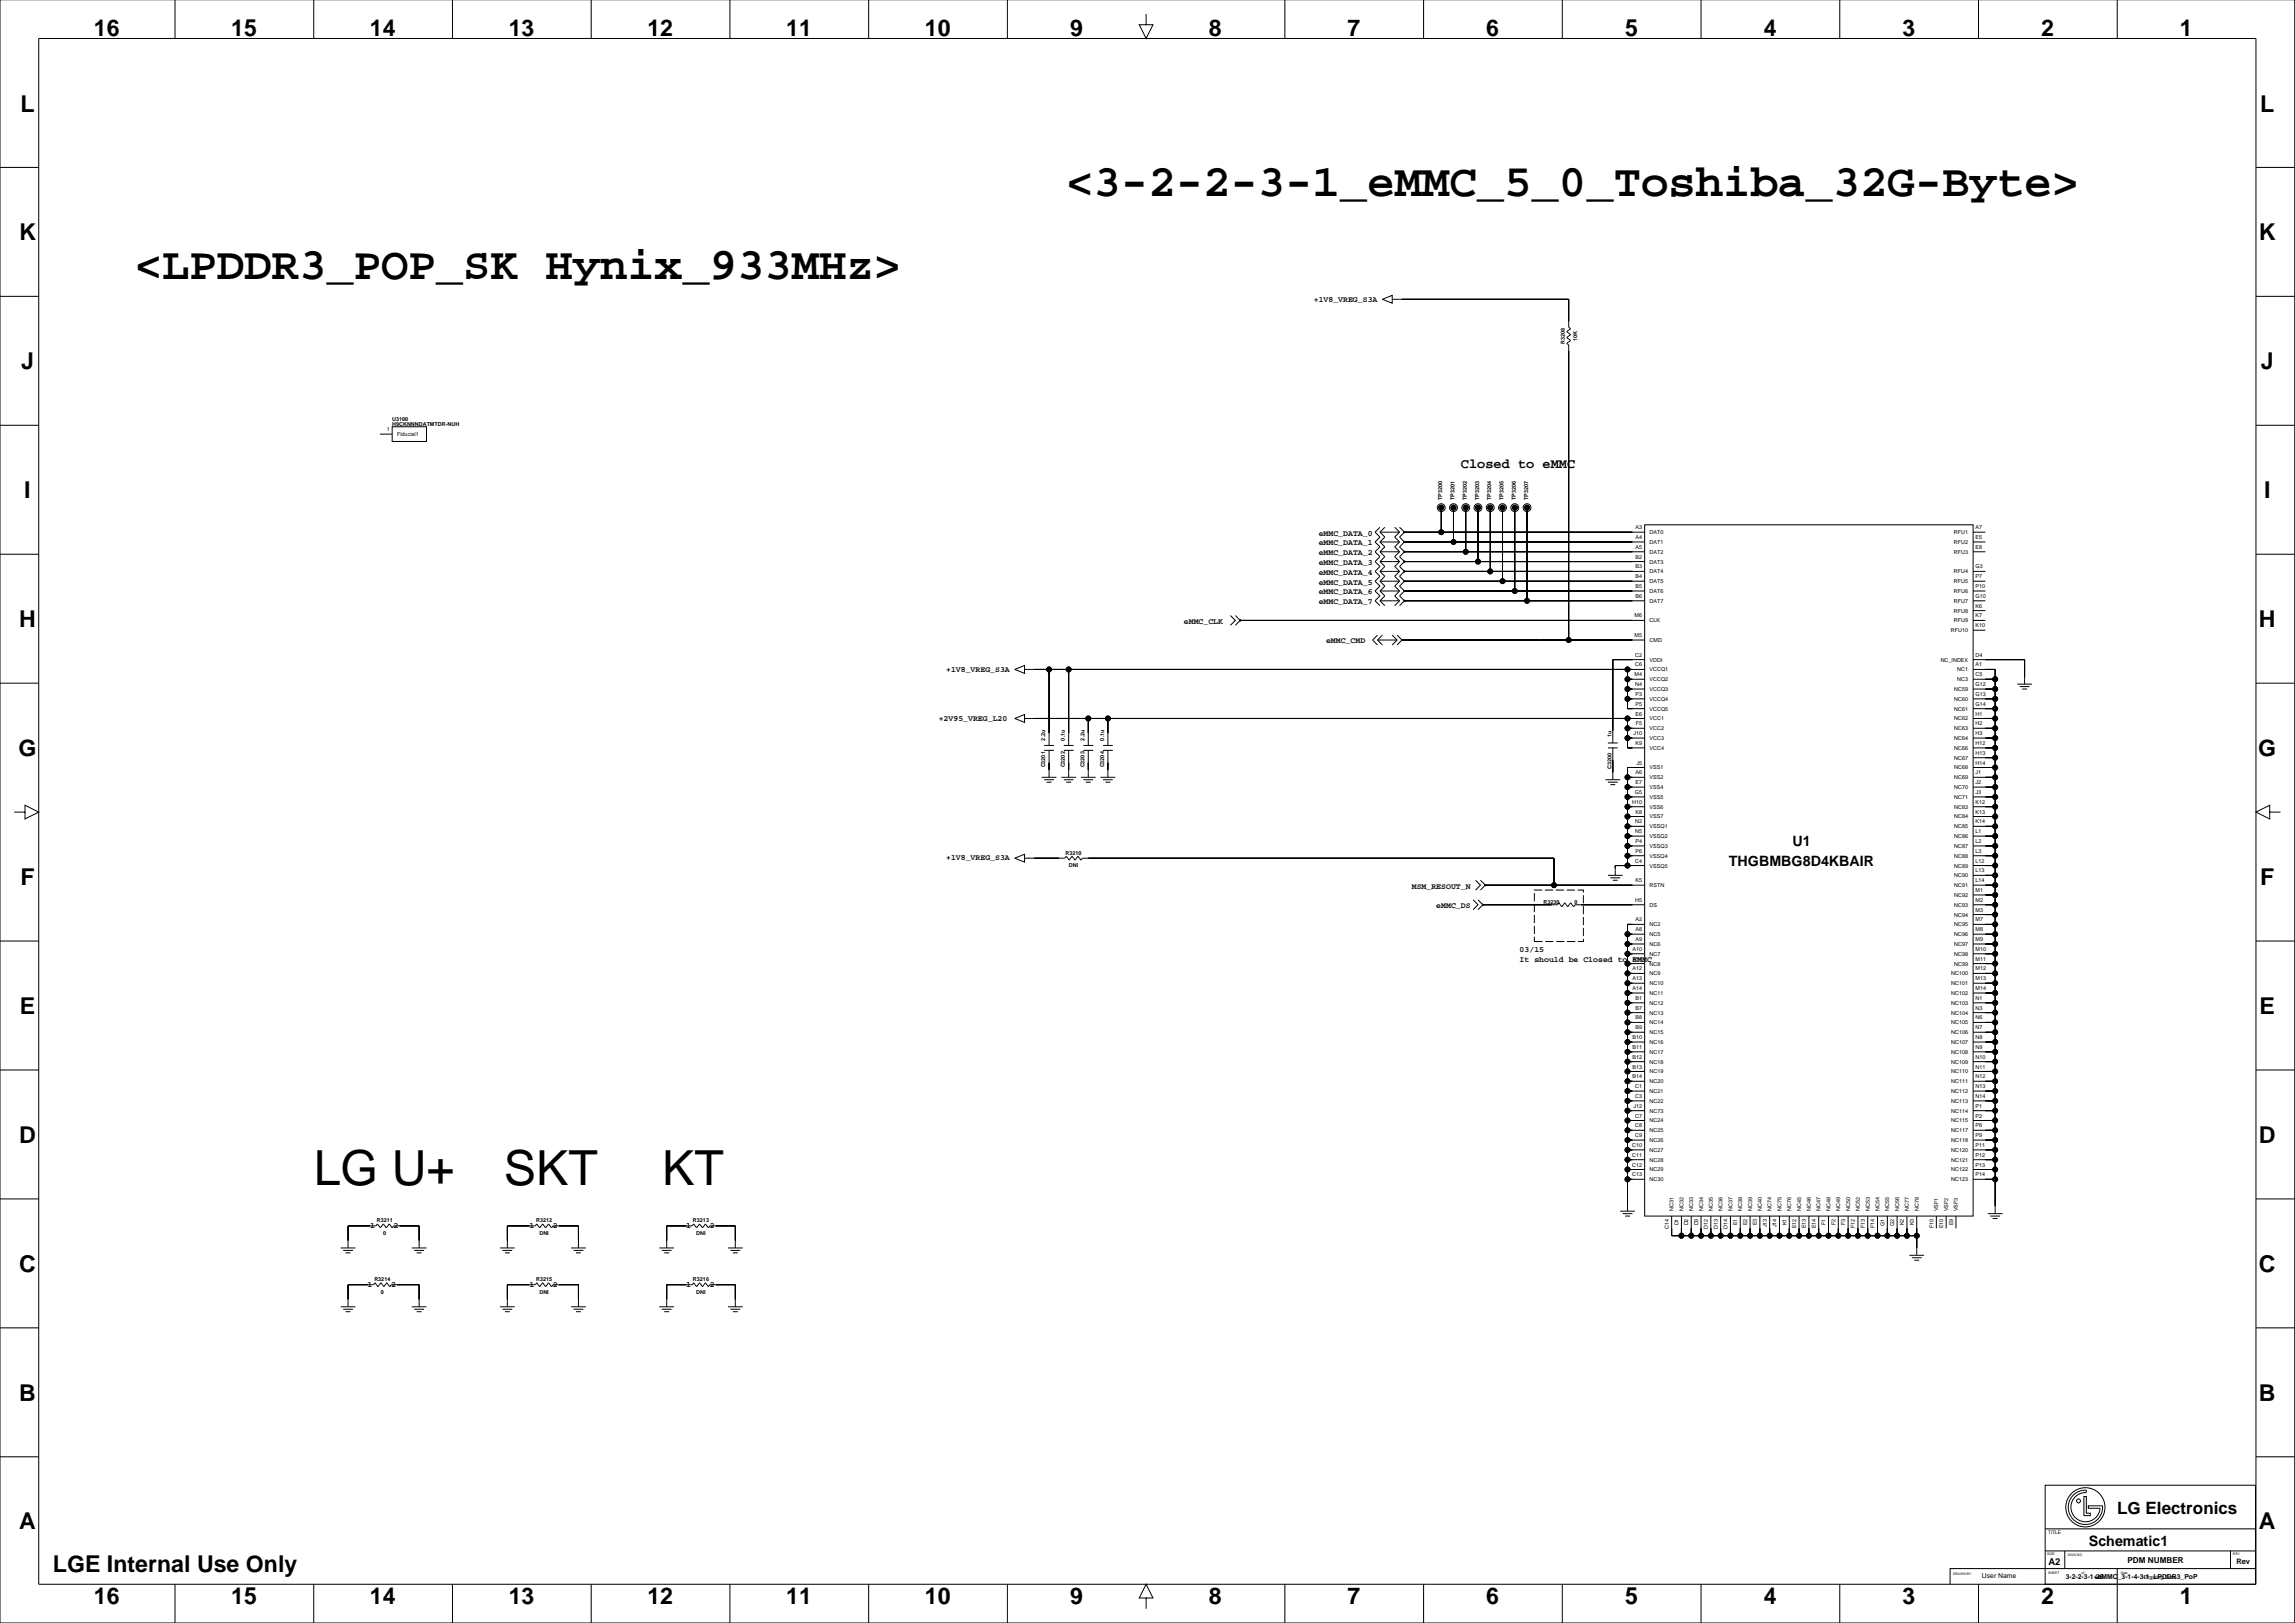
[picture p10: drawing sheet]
<svg xmlns="http://www.w3.org/2000/svg" width="1189mm" height="841mm" viewBox="0 0 1189 841" stroke-linecap="round" stroke-linejoin="round" font-family="sans-serif">
<defs><g id="words">
<g font-size="25">
<text x="163" y="614">LG U+</text>
<text x="261" y="614">SKT</text>
<text x="343" y="614">KT</text>
</g>
<g font-size="23.6">
<text x="552" y="101">&lt;3-2-2-3-1_eMMC_5_0_Toshiba_32G-Byte&gt;</text>
<text x="70" y="144">&lt;LPDDR3_POP_SK Hynix_933MHz&gt;</text>
</g>
<g font-size="12">
<text x="49" y="18">16</text>
<text x="120" y="18">15</text>
<text x="192" y="18">14</text>
<text x="264" y="18">13</text>
<text x="335" y="18">12</text>
<text x="407" y="18">11</text>
<text x="479" y="18">10</text>
<text x="554" y="18">9</text>
<text x="626" y="19">8</text>
<text x="698" y="18">7</text>
<text x="770" y="18">6</text>
<text x="842" y="18">5</text>
<text x="914" y="18">4</text>
<text x="986" y="18">3</text>
<text x="1057" y="18">2</text>
<text x="1129" y="18">1</text>
<text x="11" y="58">L</text>
<text x="1171" y="58">L</text>
<text x="10" y="125">K</text>
<text x="1170" y="125">K</text>
<text x="11" y="191">J</text>
<text x="1171" y="191">J</text>
<text x="13" y="258">I</text>
<text x="1173" y="258">I</text>
<text x="10" y="325">H</text>
<text x="1170" y="325">H</text>
<text x="10" y="392">G</text>
<text x="1170" y="392">G</text>
<text x="11" y="458">F</text>
<text x="1171" y="458">F</text>
<text x="10" y="525">E</text>
<text x="1170" y="525">E</text>
<text x="10" y="592">D</text>
<text x="1170" y="592">D</text>
<text x="10" y="659">C</text>
<text x="1170" y="659">C</text>
<text x="10" y="726">B</text>
<text x="1170" y="726">B</text>
<text x="10" y="792">A</text>
<text x="1170" y="792">A</text>
<text x="27" y="814">LGE Internal Use Only</text>
<text x="49" y="831">16</text>
<text x="120" y="831">15</text>
<text x="192" y="831">14</text>
<text x="264" y="831">13</text>
<text x="335" y="831">12</text>
<text x="407" y="831">11</text>
<text x="479" y="831">10</text>
<text x="554" y="831">9</text>
<text x="626" y="831">8</text>
<text x="698" y="831">7</text>
<text x="770" y="831">6</text>
<text x="842" y="831">5</text>
<text x="914" y="831">4</text>
<text x="986" y="831">3</text>
<text x="1057" y="831">2</text>
<text x="1129" y="831">1</text>
</g>
<text font-size="8.8" x="1097" y="784">LG Electronics</text>
<g font-size="7.4">
<text x="929" y="438">U1</text>
<text x="896" y="448">THGBMBG8D4KBAIR</text>
<text x="1082" y="801">Schematic1</text>
</g>
<text font-size="7.1" x="757" y="243">Closed to eMMC</text>
<text font-size="4.9" x="1061" y="811">A2</text>
<g font-size="4.2">
<text x="681" y="156">+1V8_VREG_S3A</text>
<text x="683" y="277">eMMC_DATA_0</text>
<text x="683" y="283">eMMC_DATA_1</text>
<text x="683" y="288">eMMC_DATA_2</text>
<text x="683" y="293">eMMC_DATA_3</text>
<text x="683" y="298">eMMC_DATA_4</text>
<text x="683" y="303">eMMC_DATA_5</text>
<text x="683" y="308">eMMC_DATA_6</text>
<text x="683" y="313">eMMC_DATA_7</text>
<text x="613" y="323">eMMC_CLK</text>
<text x="687" y="333">eMMC_CMD</text>
<text x="490" y="348">+1V8_VREG_S3A</text>
<text x="486" y="373">+2V95_VREG_L20</text>
<text x="490" y="446">+1V8_VREG_S3A</text>
<text x="731" y="460">MSM_RESOUT_N</text>
<text x="744" y="470">eMMC_DS</text>
<text x="787" y="493">03/15</text>
<text x="787" y="498">It should be Closed to EMMC</text>
<text x="192" y="636">1</text>
<text x="204" y="636">2</text>
<text x="274" y="636">1</text>
<text x="286" y="636">2</text>
<text x="356" y="636">1</text>
<text x="368" y="636">2</text>
<text x="190" y="667">1</text>
<text x="203" y="667">2</text>
<text x="274" y="667">1</text>
<text x="286" y="667">2</text>
<text x="356" y="667">1</text>
<text x="368" y="667">2</text>
<text x="1102" y="810">PDM NUMBER</text>
</g>
<text font-size="3.9" x="1158" y="810">Rev</text>
<g font-size="3.5">
<text x="1027" y="818">User Name</text>
<text x="1070" y="818">3-2-2-3-1+eMMC_3-1-4-3-1_LPDDR3_PoP</text>
<text x="1086" y="818">26</text>
</g>
<g font-size="2.8">
<text x="811" y="178" transform="rotate(-90 811 178)">R3208</text>
<text x="817" y="177" transform="rotate(-90 817 177)">10K</text>
<text x="203" y="221">H9CKNNNDATMTDR-NUH</text>
<text x="203" y="218">U3100</text>
<text x="200" y="223">1</text>
<text x="206" y="226">Fiducial1</text>
<text x="747" y="259" transform="rotate(-90 747 259)">TP3200</text>
<text x="753" y="259" transform="rotate(-90 753 259)">TP3201</text>
<text x="760" y="259" transform="rotate(-90 760 259)">TP3202</text>
<text x="766" y="259" transform="rotate(-90 766 259)">TP3203</text>
<text x="773" y="259" transform="rotate(-90 773 259)">TP3204</text>
<text x="779" y="259" transform="rotate(-90 779 259)">TP3205</text>
<text x="785" y="259" transform="rotate(-90 785 259)">TP3206</text>
<text x="792" y="259" transform="rotate(-90 792 259)">TP3207</text>
<text x="847" y="274">A3</text>
<text x="1023" y="274">A7</text>
<text x="847" y="279">A4</text>
<text x="855" y="277">DAT0</text>
<text x="855" y="282">DAT1</text>
<text x="1012" y="277">RFU1</text>
<text x="1012" y="282">RFU2</text>
<text x="1023" y="279">E5</text>
<text x="847" y="284">A5</text>
<text x="855" y="287">DAT2</text>
<text x="1012" y="287">RFU3</text>
<text x="1023" y="284">E8</text>
<text x="847" y="289">B2</text>
<text x="855" y="292">DAT3</text>
<text x="847" y="300">B4</text>
<text x="847" y="294">B3</text>
<text x="855" y="297">DAT4</text>
<text x="1012" y="297">RFU4</text>
<text x="1023" y="294">G3</text>
<text x="1023" y="300">P7</text>
<text x="847" y="305">B5</text>
<text x="855" y="302">DAT5</text>
<text x="1012" y="302">RFU5</text>
<text x="1023" y="305">P10</text>
<text x="847" y="310">B6</text>
<text x="855" y="307">DAT6</text>
<text x="1012" y="307">RFU6</text>
<text x="1023" y="310">G10</text>
<text x="855" y="312">DAT7</text>
<text x="1012" y="312">RFU7</text>
<text x="1012" y="317">RFU8</text>
<text x="1023" y="315">K6</text>
<text x="847" y="320">M6</text>
<text x="855" y="322">CLK</text>
<text x="1012" y="322">RFU9</text>
<text x="1023" y="320">K7</text>
<text x="847" y="330">M5</text>
<text x="1011" y="327">RFU10</text>
<text x="1023" y="325">K10</text>
<text x="855" y="333">CMD</text>
<text x="847" y="340">C2</text>
<text x="1023" y="340">D4</text>
<text x="847" y="345">C6</text>
<text x="855" y="343">VDDI</text>
<text x="855" y="348">VCCQ1</text>
<text x="1005" y="343">NC_INDEX</text>
<text x="1014" y="348">NC1</text>
<text x="1023" y="345">A1</text>
<text x="847" y="350">M4</text>
<text x="855" y="353">VCCQ2</text>
<text x="1014" y="353">NC3</text>
<text x="1023" y="350">C5</text>
<text x="847" y="355">N4</text>
<text x="855" y="358">VCCQ3</text>
<text x="1012" y="358">NC59</text>
<text x="1023" y="355">G12</text>
<text x="847" y="366">P5</text>
<text x="847" y="360">P3</text>
<text x="855" y="363">VCCQ4</text>
<text x="1012" y="363">NC60</text>
<text x="1023" y="366">G14</text>
<text x="1023" y="360">G13</text>
<text x="847" y="371">E6</text>
<text x="855" y="368">VCCQ5</text>
<text x="1012" y="368">NC61</text>
<text x="1023" y="371">H1</text>
<text x="847" y="376">F5</text>
<text x="855" y="373">VCC1</text>
<text x="1012" y="373">NC62</text>
<text x="1023" y="376">H2</text>
<text x="541" y="384" transform="rotate(-90 541 384)">2.2u</text>
<text x="552" y="384" transform="rotate(-90 552 384)">0.1u</text>
<text x="562" y="384" transform="rotate(-90 562 384)">2.2u</text>
<text x="572" y="384" transform="rotate(-90 572 384)">0.1u</text>
<text x="835" y="382" transform="rotate(-90 835 382)">1u</text>
<text x="846" y="381">J10</text>
<text x="855" y="378">VCC2</text>
<text x="855" y="383">VCC3</text>
<text x="1012" y="378">NC63</text>
<text x="1012" y="383">NC64</text>
<text x="1023" y="381">H3</text>
<text x="847" y="386">K9</text>
<text x="855" y="388">VCC4</text>
<text x="1012" y="388">NC66</text>
<text x="1023" y="386">H12</text>
<text x="1012" y="393">NC67</text>
<text x="1023" y="391">H13</text>
<text x="541" y="398" transform="rotate(-90 541 398)">C3201</text>
<text x="552" y="398" transform="rotate(-90 552 398)">C3202</text>
<text x="562" y="398" transform="rotate(-90 562 398)">C3203</text>
<text x="572" y="398" transform="rotate(-90 572 398)">C3204</text>
<text x="835" y="398" transform="rotate(-90 835 398)">C3200</text>
<text x="847" y="401">A6</text>
<text x="848" y="396">J5</text>
<text x="855" y="399">VSS1</text>
<text x="1012" y="399">NC68</text>
<text x="1023" y="401">J1</text>
<text x="1023" y="396">H14</text>
<text x="847" y="406">E7</text>
<text x="855" y="404">VSS2</text>
<text x="1012" y="404">NC69</text>
<text x="1023" y="406">J2</text>
<text x="847" y="411">G5</text>
<text x="855" y="409">VSS4</text>
<text x="855" y="414">VSS5</text>
<text x="1012" y="409">NC70</text>
<text x="1012" y="414">NC71</text>
<text x="1023" y="411">J3</text>
<text x="846" y="416">H10</text>
<text x="855" y="419">VSS6</text>
<text x="1012" y="419">NC83</text>
<text x="1023" y="416">K12</text>
<text x="847" y="421">K8</text>
<text x="855" y="424">VSS7</text>
<text x="1012" y="424">NC84</text>
<text x="1023" y="421">K13</text>
<text x="847" y="432">N5</text>
<text x="847" y="426">N2</text>
<text x="855" y="429">VSSQ1</text>
<text x="1012" y="429">NC85</text>
<text x="1023" y="432">L1</text>
<text x="1023" y="426">K14</text>
<text x="847" y="437">P4</text>
<text x="855" y="434">VSSQ2</text>
<text x="1012" y="434">NC86</text>
<text x="1023" y="437">L2</text>
<text x="552" y="443">R3210</text>
<text x="847" y="442">P6</text>
<text x="855" y="439">VSSQ3</text>
<text x="1012" y="439">NC87</text>
<text x="1023" y="442">L3</text>
<text x="554" y="449">DNI</text>
<text x="847" y="447">C4</text>
<text x="855" y="449">VSSQ5</text>
<text x="855" y="444">VSSQ4</text>
<text x="1012" y="444">NC88</text>
<text x="1012" y="449">NC89</text>
<text x="1023" y="447">L12</text>
<text x="1012" y="454">NC90</text>
<text x="1023" y="452">L13</text>
<text x="847" y="457">K5</text>
<text x="855" y="459">RSTN</text>
<text x="1012" y="459">NC91</text>
<text x="1023" y="457">L14</text>
<text x="847" y="467">H5</text>
<text x="1012" y="465">NC92</text>
<text x="1023" y="467">M2</text>
<text x="1023" y="462">M1</text>
<text x="800" y="468">R3230</text>
<text x="816" y="468">0</text>
<text x="855" y="470">DS</text>
<text x="1012" y="470">NC93</text>
<text x="1023" y="472">M3</text>
<text x="847" y="477">A2</text>
<text x="855" y="480">NC2</text>
<text x="1012" y="475">NC94</text>
<text x="1012" y="480">NC95</text>
<text x="1023" y="477">M7</text>
<text x="847" y="482">A8</text>
<text x="855" y="485">NC5</text>
<text x="1012" y="485">NC96</text>
<text x="1023" y="482">M8</text>
<text x="847" y="487">A9</text>
<text x="855" y="490">NC6</text>
<text x="1012" y="490">NC97</text>
<text x="1023" y="487">M9</text>
<text x="846" y="498">A11</text>
<text x="846" y="493">A10</text>
<text x="855" y="495">NC7</text>
<text x="1012" y="495">NC98</text>
<text x="1023" y="498">M11</text>
<text x="1023" y="493">M10</text>
<text x="846" y="503">A12</text>
<text x="855" y="500">NC8</text>
<text x="1012" y="500">NC99</text>
<text x="1023" y="503">M12</text>
<text x="846" y="508">A13</text>
<text x="855" y="505">NC9</text>
<text x="1011" y="505">NC100</text>
<text x="1023" y="508">M13</text>
<text x="846" y="513">A14</text>
<text x="855" y="510">NC10</text>
<text x="855" y="515">NC11</text>
<text x="1011" y="510">NC101</text>
<text x="1011" y="515">NC102</text>
<text x="1023" y="513">M14</text>
<text x="847" y="518">B1</text>
<text x="855" y="520">NC12</text>
<text x="1011" y="520">NC103</text>
<text x="1023" y="518">N1</text>
<text x="847" y="523">B7</text>
<text x="855" y="526">NC13</text>
<text x="1011" y="526">NC104</text>
<text x="1023" y="523">N3</text>
<text x="847" y="533">B9</text>
<text x="847" y="528">B8</text>
<text x="855" y="531">NC14</text>
<text x="1011" y="531">NC105</text>
<text x="1023" y="533">N7</text>
<text x="1023" y="528">N6</text>
<text x="846" y="538">B10</text>
<text x="855" y="536">NC15</text>
<text x="1011" y="536">NC106</text>
<text x="1023" y="538">N8</text>
<text x="846" y="543">B11</text>
<text x="855" y="541">NC16</text>
<text x="855" y="546">NC17</text>
<text x="1011" y="541">NC107</text>
<text x="1011" y="546">NC108</text>
<text x="1023" y="543">N9</text>
<text x="846" y="548">B12</text>
<text x="855" y="551">NC18</text>
<text x="1011" y="551">NC109</text>
<text x="1023" y="548">N10</text>
<text x="846" y="553">B13</text>
<text x="855" y="556">NC19</text>
<text x="1011" y="556">NC110</text>
<text x="1023" y="553">N11</text>
<text x="846" y="559">B14</text>
<text x="847" y="564">C1</text>
<text x="855" y="561">NC20</text>
<text x="1011" y="561">NC111</text>
<text x="1023" y="564">N13</text>
<text x="1023" y="559">N12</text>
<text x="847" y="569">C3</text>
<text x="855" y="566">NC21</text>
<text x="1011" y="566">NC112</text>
<text x="1023" y="569">N14</text>
<text x="846" y="574">J12</text>
<text x="855" y="571">NC22</text>
<text x="1011" y="571">NC113</text>
<text x="1023" y="574">P1</text>
<text x="847" y="579">C7</text>
<text x="855" y="576">NC73</text>
<text x="855" y="581">NC24</text>
<text x="1011" y="576">NC114</text>
<text x="1011" y="581">NC115</text>
<text x="1023" y="579">P2</text>
<text x="847" y="584">C8</text>
<text x="855" y="586">NC25</text>
<text x="1011" y="586">NC117</text>
<text x="1023" y="584">P8</text>
<text x="847" y="589">C9</text>
<text x="855" y="592">NC26</text>
<text x="1011" y="592">NC118</text>
<text x="1023" y="589">P9</text>
<text x="846" y="599">C11</text>
<text x="846" y="594">C10</text>
<text x="855" y="597">NC27</text>
<text x="1011" y="597">NC120</text>
<text x="1023" y="599">P12</text>
<text x="1023" y="594">P11</text>
<text x="846" y="604">C12</text>
<text x="855" y="602">NC28</text>
<text x="1011" y="602">NC121</text>
<text x="1023" y="604">P13</text>
<text x="846" y="609">C13</text>
<text x="855" y="607">NC29</text>
<text x="855" y="612">NC30</text>
<text x="1011" y="607">NC122</text>
<text x="1011" y="612">NC123</text>
<text x="1023" y="609">P14</text>
<text x="867" y="627" transform="rotate(-90 867 627)">NC31</text>
<text x="872" y="627" transform="rotate(-90 872 627)">NC32</text>
<text x="877" y="627" transform="rotate(-90 877 627)">NC33</text>
<text x="882" y="627" transform="rotate(-90 882 627)">NC34</text>
<text x="887" y="627" transform="rotate(-90 887 627)">NC35</text>
<text x="892" y="627" transform="rotate(-90 892 627)">NC36</text>
<text x="897" y="627" transform="rotate(-90 897 627)">NC37</text>
<text x="903" y="627" transform="rotate(-90 903 627)">NC38</text>
<text x="908" y="627" transform="rotate(-90 908 627)">NC39</text>
<text x="913" y="627" transform="rotate(-90 913 627)">NC40</text>
<text x="918" y="627" transform="rotate(-90 918 627)">NC74</text>
<text x="923" y="627" transform="rotate(-90 923 627)">NC75</text>
<text x="928" y="627" transform="rotate(-90 928 627)">NC76</text>
<text x="933" y="627" transform="rotate(-90 933 627)">NC45</text>
<text x="938" y="627" transform="rotate(-90 938 627)">NC46</text>
<text x="943" y="627" transform="rotate(-90 943 627)">NC47</text>
<text x="948" y="627" transform="rotate(-90 948 627)">NC48</text>
<text x="953" y="627" transform="rotate(-90 953 627)">NC49</text>
<text x="958" y="627" transform="rotate(-90 958 627)">NC50</text>
<text x="963" y="627" transform="rotate(-90 963 627)">NC52</text>
<text x="969" y="627" transform="rotate(-90 969 627)">NC53</text>
<text x="974" y="627" transform="rotate(-90 974 627)">NC54</text>
<text x="979" y="627" transform="rotate(-90 979 627)">NC55</text>
<text x="984" y="627" transform="rotate(-90 984 627)">NC56</text>
<text x="989" y="627" transform="rotate(-90 989 627)">NC77</text>
<text x="994" y="627" transform="rotate(-90 994 627)">NC78</text>
<text x="1004" y="627" transform="rotate(-90 1004 627)">VSF1</text>
<text x="1009" y="627" transform="rotate(-90 1009 627)">VSF2</text>
<text x="1014" y="627" transform="rotate(-90 1014 627)">VSF3</text>
<text x="195" y="633">R3211</text>
<text x="278" y="633">R3212</text>
<text x="359" y="633">R3213</text>
<text x="869" y="635" transform="rotate(-90 869 635)">D1</text>
<text x="875" y="635" transform="rotate(-90 875 635)">D2</text>
<text x="880" y="635" transform="rotate(-90 880 635)">D3</text>
<text x="900" y="635" transform="rotate(-90 900 635)">E1</text>
<text x="905" y="635" transform="rotate(-90 905 635)">E2</text>
<text x="910" y="635" transform="rotate(-90 910 635)">E3</text>
<text x="915" y="636" transform="rotate(-90 915 636)">J13</text>
<text x="920" y="636" transform="rotate(-90 920 636)">J14</text>
<text x="925" y="635" transform="rotate(-90 925 635)">K1</text>
<text x="946" y="634" transform="rotate(-90 946 634)">F1</text>
<text x="951" y="634" transform="rotate(-90 951 634)">F2</text>
<text x="956" y="634" transform="rotate(-90 956 634)">F3</text>
<text x="976" y="635" transform="rotate(-90 976 635)">G1</text>
<text x="981" y="635" transform="rotate(-90 981 635)">G2</text>
<text x="986" y="635" transform="rotate(-90 986 635)">K2</text>
<text x="991" y="635" transform="rotate(-90 991 635)">K3</text>
<text x="1012" y="635" transform="rotate(-90 1012 635)">E9</text>
<text x="199" y="640">0</text>
<text x="279" y="640">DNI</text>
<text x="361" y="640">DNI</text>
<text x="864" y="636" transform="rotate(-90 864 636)">C14</text>
<text x="885" y="636" transform="rotate(-90 885 636)">D12</text>
<text x="890" y="636" transform="rotate(-90 890 636)">D13</text>
<text x="895" y="636" transform="rotate(-90 895 636)">D14</text>
<text x="930" y="636" transform="rotate(-90 930 636)">E12</text>
<text x="936" y="636" transform="rotate(-90 936 636)">E13</text>
<text x="941" y="636" transform="rotate(-90 941 636)">E14</text>
<text x="961" y="636" transform="rotate(-90 961 636)">F12</text>
<text x="966" y="636" transform="rotate(-90 966 636)">F13</text>
<text x="971" y="636" transform="rotate(-90 971 636)">F14</text>
<text x="1002" y="636" transform="rotate(-90 1002 636)">F10</text>
<text x="1007" y="636" transform="rotate(-90 1007 636)">E10</text>
<text x="194" y="664">R3214</text>
<text x="278" y="664">R3215</text>
<text x="359" y="664">R3216</text>
<text x="197" y="670">0</text>
<text x="279" y="670">DNI</text>
<text x="361" y="670">DNI</text>
<text x="1110" y="818">Drawing Date</text>
</g>
<text font-size="2.5" x="1061" y="795">TITLE</text>
<g font-size="1.8">
<text x="1060" y="806">SIZE</text>
<text x="1071" y="806">DWG NO</text>
<text x="1157" y="806">REV</text>
<text x="1012" y="816">DRAWN BY</text>
<text x="1061" y="815">SHEET</text>
<text x="1078" y="815">of</text>
<text x="1099" y="815">Date</text>
</g>
</g></defs>
<g fill="none" stroke="#000" stroke-width=".52">
<path d="M0 0v841h1189v-841M91 0v20M163 0v20M234 0v20M306 0v20M378 0v20M450 0v20M522 0v20M666 0v20M737 0v20M809 0v20M881 0v20"/>
<path d="M953 0v20M1025 0v20M1097 0v20M20 20h1149v801h-1149zM594 7v6h3l-3 7-4-7h4M0 87h20M1169 87h20M514 117h.1M0 154h20M716 155l5-2v4zM721 155h92v15h1l-2 2 2 1-2 2 2 1-2 2 1 1v153M1169 154h20"/>
<path d="M739 160h.1M0 220h20M197 225h6M203 221h18v8h-18zM1169 220h20M715 276h10M715 273l-3 3 3 2-3 3 3 2-3 3 3 2-3 3 3 2-3 3 3 3-3 2 3 3-3 2 3 3-3 2 3 3M715 276l2 2-2 3M717 273l-2 3M722 273l3 3M725 273l3 3-3 2 3 3-3 2 3 3-3 2 3 3-3 2 3 3-3 3 3 2-3 3 3 2-3 3 3 2-3 3M725 276l-3 2 3 3"/>
<path d="M728 276h.1M728 276h124M747 263h.1M747 262v14M753 263h.1M753 262v19M759 263h.1M759 262v24M766 263h.1M766 262v29M772 263h.1M772 262v34"/>
<path d="M778 263h.1M778 262v39M785 263h.1M785 262v44M791 263h.1M791 262v49M852 272h170v358h-170zM1022 276h6M0 287h20M715 281h10M715 286h10M715 291h10"/>
<path d="M715 296h10M715 281l2 2-2 3M715 286l2 2-2 3M715 291l2 2-2 3M715 296l2 3-2 2M725 281l-3 2 3 3M725 286l-3 2 3 3M725 291l-3 2 3 3M725 296l-3 3 3 2M728 281h.1M728 286h.1M728 291h.1"/>
<path d="M728 296h.1M728 281h124M728 286h124M728 291h124M728 296h124M1022 281h6M1022 286h6M1022 296h6M1169 287h20M637 319l3 2-3 3M640 319l2 2-2 3M715 311h10"/>
<path d="M715 301h10M715 306h10M715 301l2 3-2 2M715 306l2 3-2 2M715 311l2 3M725 301l-3 3 3 2M725 306l-3 3 3 2M725 311l-3 3M728 301h.1M728 306h.1M728 311h.1M728 311h124"/>
<path d="M728 301h124M728 306h124M1022 311h6M1022 301h6M1022 306h6M1022 316h6M642 321h.1M642 321h210M714 332h10M714 329l-3 3 3 2M714 332l2 2M716 329l-2 3"/>
<path d="M721 329l3 3M724 329l2 3-2 2M724 332l-3 2M726 332h.1M726 332h126M1022 321h6M1022 326h6M0 354h20M526 347l5-2v4zM531 347h321M543 347v39M554 347v39"/>
<path d="M843 357h9M843 347v20h9M843 352h9M852 342h-17v43M1022 347h12v282M1022 342h27v12M1022 357h12M1022 352h12M1045 354h8M1046 356h5M1048 357h2M1169 354h20"/>
<path d="M526 372l5-2v4zM531 372h321M564 372v14M574 372v14M843 372v15h9M843 362h9M843 377h9M1022 372h12M1022 362h12M1022 367h12M1022 377h12M541 386h5"/>
<path d="M541 389h5M543 389v14M551 386h5M551 389h5M554 389v14M561 386h5M561 389h5M564 389v14M571 386h5M571 389h5M574 389v14M833 387h5"/>
<path d="M833 385h5M835 387v17M843 382h9M852 398h-9v50M1022 387h12M1022 382h12M1022 392h12M1022 398h12M540 403h7M541 404h5M542 405h3M550 403h7"/>
<path d="M551 404h5M552 405h3M560 403h8M561 404h5M562 405h3M570 403h8M571 404h5M573 405h2M832 404h7M833 405h5M834 406h3M843 403h9"/>
<path d="M843 408h9M843 413h9M843 418h9M1022 403h12M1022 408h12M1022 413h12M1022 418h12M7 421h6v-4l7 4-7 3v-3M843 423h9M843 428h9M843 433h9M843 438h9"/>
<path d="M1022 423h12M1022 428h12M1022 433h12M1022 438h12M1176 421v-4l-7 4 7 3v-3h5M526 445l5-3v5zM531 445h21v-1l2 2 1-2 2 2 1-2 2 2 1-1h244v13M566 452h.1M764 456l3 2-3 3M767 456l2 2-2 3M769 458h.1M769 458h83"/>
<path d="M833 453h8M834 455h5M835 456h3M843 443h9M852 448h-15v5M1022 453h12M1022 458h12M1022 448h12M1022 443h12M763 466l3 3-3 2M766 466l2 3-2 2M768 469h.1"/>
<path d="M768 469h39l1-1 1 2 2-2 1 2 2-2 1 2 1-1h36M852 479h-9v148M1022 469h12M1022 464h12M1022 474h12M1022 479h12M0 487h20M843 484h9M843 489h9M843 494h9M843 499h9M1022 484h12"/>
<path d="M1022 489h12M1022 494h12M1022 499h12M1169 487h20M843 504h9M843 509h9M843 514h9M843 519h9M1022 504h12M1022 509h12M1022 514h12M1022 519h12"/>
<path d="M843 525h9M843 530h9M843 535h9M843 540h9M1022 525h12M1022 530h12M1022 535h12M1022 540h12M0 554h20M843 545h9M843 550h9M843 555h9"/>
<path d="M1022 545h12M1022 550h12M1022 555h12M1169 554h20M843 575h9M843 560h9M843 565h9M843 570h9M1022 575h12M1022 560h12M1022 565h12M1022 570h12"/>
<path d="M843 580h9M843 585h9M843 591h9M843 596h9M1022 580h12M1022 585h12M1022 591h12M1022 596h12M843 601h9M843 606h9M843 611h9M1022 601h12"/>
<path d="M1022 606h12M1022 611h12M0 621h20M839 627h8M841 629h5M842 630h2M866 630v10h127M871 630v10M876 630v10M881 630v10M886 630v10M891 630v10"/>
<path d="M896 630v10M901 630v10M907 630v10M912 630v10M917 630v10M922 630v10M927 630v10M932 630v10M937 630v10M942 630v10M947 630v10M952 630v10"/>
<path d="M957 630v10M962 630v10M968 630v10M973 630v10M978 630v10M983 630v10M988 630v10M993 630v20M1003 630v6M1008 630v6M1013 630v6M1030 629h7"/>
<path d="M1031 630h5M1032 631h3M1169 621h20M176 646h8M178 648h5M179 649h3M180 646v-11h15l1-1 1 2 2-2 1 2 2-2 1 2 1-1h13v11M213 646h8M215 648h5M216 649h2M259 646h8M260 648h5"/>
<path d="M262 649h2M263 646v-11h14l1-1 2 2 1-2 2 2 1-2 2 2v-1h14v11M296 646h7M297 648h5M298 649h3M342 646h7M343 648h5M344 649h3M345 646v-11h14v-1l2 2 1-2 2 2 1-2 2 2 1-1h13v11M377 646h8M378 648h5M380 649h2"/>
<path d="M989 650h8M990 651h5M992 653h2M176 677h8M178 678h5M179 679h3M180 677v-12h14v-1l2 2 1-2 2 2 1-2 2 2 1-1h14v12M213 677h8M215 678h5M216 679h2M259 677h8M260 678h5"/>
<path d="M262 679h2M263 677v-12h14l1-1 2 2 1-2 2 2 1-2 2 2v-1h14v12M296 677h7M297 678h5M298 679h3M342 677h7M343 678h5M344 679h3M345 677v-12h14v-1l2 2 1-2 2 2 1-2 2 2 1-1h13v12M377 677h8M378 678h5M380 679h2"/>
<path d="M0 688h20M1169 688h20M0 755h20M1169 755h20M1059 769h109v52h-109zM1074 775a9 9 0 0 1 7-3v1a8 8 0 0 0-8 7 8 8 0 0 0 7 8 8 8 0 0 0 8-7h-6v-1h7a9 9 0 0 1-12 9 9 9 0 0 1-3-14zM1080 775h1v9h2v1h-3zM1059 792h109M1059 812h109M1059 803h109M1060 812h-50v9M1070 803v9"/>
<path d="M1097 813v28M1155 803v9M91 821v20M163 821v20M234 821v20M306 821v20M378 821v20M450 821v20M522 821v20M594 828h3l-3-7-4 7h4v5M666 821v20M737 821v20"/>
<path d="M809 821v20M881 821v20M953 821v20M1025 821v20"/>
<circle cx="728" cy="276" r=".3"/>
<circle cx="747" cy="263" r="2"/>
<circle cx="747" cy="276" r="1.3"/>
<circle cx="747" cy="263" r="1.3"/>
<circle cx="753" cy="263" r="1.3"/>
<circle cx="753" cy="263" r="2"/>
<circle cx="759" cy="263" r="2"/>
<circle cx="759" cy="263" r="1.3"/>
<circle cx="766" cy="263" r="2"/>
<circle cx="766" cy="263" r="1.3"/>
<circle cx="772" cy="263" r="2"/>
<circle cx="772" cy="263" r="1.3"/>
<circle cx="778" cy="263" r="2"/>
<circle cx="778" cy="263" r="1.3"/>
<circle cx="785" cy="263" r="1.3"/>
<circle cx="785" cy="263" r="2"/>
<circle cx="791" cy="263" r="1.3"/>
<circle cx="791" cy="263" r="2"/>
<circle cx="728" cy="291" r=".3"/>
<circle cx="728" cy="286" r=".3"/>
<circle cx="728" cy="281" r=".3"/>
<circle cx="728" cy="296" r=".3"/>
<circle cx="753" cy="281" r="1.3"/>
<circle cx="759" cy="286" r="1.3"/>
<circle cx="766" cy="291" r="1.3"/>
<circle cx="772" cy="296" r="1.3"/>
<circle cx="728" cy="306" r=".3"/>
<circle cx="728" cy="311" r=".3"/>
<circle cx="728" cy="301" r=".3"/>
<circle cx="778" cy="301" r="1.3"/>
<circle cx="785" cy="306" r="1.3"/>
<circle cx="791" cy="311" r="1.3"/>
<circle cx="642" cy="321" r=".3"/>
<circle cx="726" cy="332" r=".3"/>
<circle cx="813" cy="332" r="1.3"/>
<circle cx="543" cy="347" r="1.3"/>
<circle cx="554" cy="347" r="1.3"/>
<circle cx="843" cy="352" r="1.3"/>
<circle cx="843" cy="357" r="1.3"/>
<circle cx="843" cy="347" r="1.3"/>
<circle cx="1034" cy="357" r="1.3"/>
<circle cx="1034" cy="352" r="1.3"/>
<circle cx="564" cy="372" r="1.3"/>
<circle cx="574" cy="372" r="1.3"/>
<circle cx="843" cy="377" r="1.3"/>
<circle cx="843" cy="372" r="1.3"/>
<circle cx="843" cy="362" r="1.3"/>
<circle cx="1034" cy="372" r="1.3"/>
<circle cx="1034" cy="367" r="1.3"/>
<circle cx="1034" cy="362" r="1.3"/>
<circle cx="1034" cy="377" r="1.3"/>
<circle cx="843" cy="382" r="1.3"/>
<circle cx="1034" cy="392" r="1.3"/>
<circle cx="1034" cy="398" r="1.3"/>
<circle cx="1034" cy="382" r="1.3"/>
<circle cx="1034" cy="387" r="1.3"/>
<circle cx="843" cy="403" r="1.3"/>
<circle cx="843" cy="408" r="1.3"/>
<circle cx="843" cy="413" r="1.3"/>
<circle cx="843" cy="418" r="1.3"/>
<circle cx="1034" cy="408" r="1.3"/>
<circle cx="1034" cy="403" r="1.3"/>
<circle cx="1034" cy="418" r="1.3"/>
<circle cx="1034" cy="413" r="1.3"/>
<circle cx="843" cy="423" r="1.3"/>
<circle cx="843" cy="433" r="1.3"/>
<circle cx="843" cy="428" r="1.3"/>
<circle cx="843" cy="438" r="1.3"/>
<circle cx="1034" cy="428" r="1.3"/>
<circle cx="1034" cy="438" r="1.3"/>
<circle cx="1034" cy="433" r="1.3"/>
<circle cx="1034" cy="423" r="1.3"/>
<circle cx="769" cy="458" r=".3"/>
<circle cx="805" cy="458" r="1.3"/>
<circle cx="843" cy="443" r="1.3"/>
<circle cx="843" cy="448" r="1.3"/>
<circle cx="1034" cy="448" r="1.3"/>
<circle cx="1034" cy="453" r="1.3"/>
<circle cx="1034" cy="458" r="1.3"/>
<circle cx="1034" cy="443" r="1.3"/>
<circle cx="768" cy="469" r=".3"/>
<circle cx="1034" cy="464" r="1.3"/>
<circle cx="1034" cy="469" r="1.3"/>
<circle cx="1034" cy="474" r="1.3"/>
<circle cx="1034" cy="479" r="1.3"/>
<circle cx="843" cy="494" r="1.3"/>
<circle cx="843" cy="499" r="1.3"/>
<circle cx="843" cy="484" r="1.3"/>
<circle cx="843" cy="489" r="1.3"/>
<circle cx="1034" cy="499" r="1.3"/>
<circle cx="1034" cy="484" r="1.3"/>
<circle cx="1034" cy="494" r="1.3"/>
<circle cx="1034" cy="489" r="1.3"/>
<circle cx="843" cy="514" r="1.3"/>
<circle cx="843" cy="504" r="1.3"/>
<circle cx="843" cy="519" r="1.3"/>
<circle cx="843" cy="509" r="1.3"/>
<circle cx="1034" cy="519" r="1.3"/>
<circle cx="1034" cy="509" r="1.3"/>
<circle cx="1034" cy="504" r="1.3"/>
<circle cx="1034" cy="514" r="1.3"/>
<circle cx="843" cy="525" r="1.3"/>
<circle cx="843" cy="540" r="1.3"/>
<circle cx="843" cy="535" r="1.3"/>
<circle cx="843" cy="530" r="1.3"/>
<circle cx="1034" cy="535" r="1.3"/>
<circle cx="1034" cy="525" r="1.3"/>
<circle cx="1034" cy="530" r="1.3"/>
<circle cx="1034" cy="540" r="1.3"/>
<circle cx="843" cy="550" r="1.3"/>
<circle cx="843" cy="555" r="1.3"/>
<circle cx="843" cy="545" r="1.3"/>
<circle cx="1034" cy="555" r="1.3"/>
<circle cx="1034" cy="545" r="1.3"/>
<circle cx="1034" cy="550" r="1.3"/>
<circle cx="843" cy="570" r="1.3"/>
<circle cx="843" cy="560" r="1.3"/>
<circle cx="843" cy="575" r="1.3"/>
<circle cx="843" cy="565" r="1.3"/>
<circle cx="1034" cy="565" r="1.3"/>
<circle cx="1034" cy="560" r="1.3"/>
<circle cx="1034" cy="575" r="1.3"/>
<circle cx="1034" cy="570" r="1.3"/>
<circle cx="843" cy="585" r="1.3"/>
<circle cx="843" cy="596" r="1.3"/>
<circle cx="843" cy="591" r="1.3"/>
<circle cx="843" cy="580" r="1.3"/>
<circle cx="1034" cy="591" r="1.3"/>
<circle cx="1034" cy="580" r="1.3"/>
<circle cx="1034" cy="585" r="1.3"/>
<circle cx="1034" cy="596" r="1.3"/>
<circle cx="843" cy="606" r="1.3"/>
<circle cx="843" cy="611" r="1.3"/>
<circle cx="843" cy="601" r="1.3"/>
<circle cx="1034" cy="611" r="1.3"/>
<circle cx="1034" cy="601" r="1.3"/>
<circle cx="1034" cy="606" r="1.3"/>
<circle cx="871" cy="640" r="1.3"/>
<circle cx="876" cy="640" r="1.3"/>
<circle cx="881" cy="640" r="1.3"/>
<circle cx="886" cy="640" r="1.3"/>
<circle cx="891" cy="640" r="1.3"/>
<circle cx="896" cy="640" r="1.3"/>
<circle cx="901" cy="640" r="1.3"/>
<circle cx="907" cy="640" r="1.3"/>
<circle cx="912" cy="640" r="1.3"/>
<circle cx="917" cy="640" r="1.3"/>
<circle cx="922" cy="640" r="1.3"/>
<circle cx="927" cy="640" r="1.3"/>
<circle cx="932" cy="640" r="1.3"/>
<circle cx="937" cy="640" r="1.3"/>
<circle cx="942" cy="640" r="1.3"/>
<circle cx="947" cy="640" r="1.3"/>
<circle cx="952" cy="640" r="1.3"/>
<circle cx="957" cy="640" r="1.3"/>
<circle cx="962" cy="640" r="1.3"/>
<circle cx="968" cy="640" r="1.3"/>
<circle cx="973" cy="640" r="1.3"/>
<circle cx="978" cy="640" r="1.3"/>
<circle cx="983" cy="640" r="1.3"/>
<circle cx="988" cy="640" r="1.3"/>
<circle cx="993" cy="640" r="1.3"/>
<circle cx="1077" cy="777" r="1"/>
<circle cx="1080" cy="781" r="10"/>
</g>
<g fill="#000" stroke="#000" stroke-width=".52">
<path d="M726 155h31z" fill-rule="evenodd"/>
<path d="M757 155h5z" fill-rule="evenodd"/>
<path d="M762 155h5z" fill-rule="evenodd"/>
<path d="M767 155h5z" fill-rule="evenodd"/>
<path d="M772 155h5z" fill-rule="evenodd"/>
<path d="M777 155h5z" fill-rule="evenodd"/>
<path d="M782 155h5z" fill-rule="evenodd"/>
<path d="M787 155h5z" fill-rule="evenodd"/>
<path d="M813 155v11z" fill-rule="evenodd"/>
<path d="M792 155h21z" fill-rule="evenodd"/>
<path d="M813 182v150z" fill-rule="evenodd"/>
<path d="M728 276h19z" fill-rule="evenodd"/>
<path d="M747 263v13z" fill-rule="evenodd"/>
<path d="M753 263v18z" fill-rule="evenodd"/>
<path d="M759 263v23z" fill-rule="evenodd"/>
<path d="M766 263v28z" fill-rule="evenodd"/>
<path d="M772 263v33z" fill-rule="evenodd"/>
<path d="M778 263v38z" fill-rule="evenodd"/>
<path d="M785 263v43z" fill-rule="evenodd"/>
<path d="M791 263v48z" fill-rule="evenodd"/>
<path d="M747 276h99z" fill-rule="evenodd"/>
<path d="M728 281h25z" fill-rule="evenodd"/>
<path d="M728 286h31z" fill-rule="evenodd"/>
<path d="M728 291h38z" fill-rule="evenodd"/>
<path d="M728 296h44z" fill-rule="evenodd"/>
<path d="M753 281h93z" fill-rule="evenodd"/>
<path d="M759 286h87z" fill-rule="evenodd"/>
<path d="M766 291h80z" fill-rule="evenodd"/>
<path d="M772 296h74z" fill-rule="evenodd"/>
<path d="M728 301h50z" fill-rule="evenodd"/>
<path d="M728 306h57z" fill-rule="evenodd"/>
<path d="M728 311h63z" fill-rule="evenodd"/>
<path d="M778 301h68z" fill-rule="evenodd"/>
<path d="M785 306h61z" fill-rule="evenodd"/>
<path d="M791 311h55z" fill-rule="evenodd"/>
<path d="M726 332h71z" fill-rule="evenodd"/>
<path d="M797 332h16z" fill-rule="evenodd"/>
<path d="M642 321h204z" fill-rule="evenodd"/>
<path d="M813 332h33z" fill-rule="evenodd"/>
<path d="M543 347v33z" fill-rule="evenodd"/>
<path d="M536 347h7z" fill-rule="evenodd"/>
<path d="M543 347h11z" fill-rule="evenodd"/>
<path d="M554 347v33z" fill-rule="evenodd"/>
<path d="M835 342v36z" fill-rule="evenodd"/>
<path d="M554 347h289z" fill-rule="evenodd"/>
<path d="M843 347v5z" fill-rule="evenodd"/>
<path d="M843 357v5z" fill-rule="evenodd"/>
<path d="M843 352v5z" fill-rule="evenodd"/>
<path d="M843 347h3z" fill-rule="evenodd"/>
<path d="M843 357h3z" fill-rule="evenodd"/>
<path d="M843 352h3z" fill-rule="evenodd"/>
<path d="M835 342h11z" fill-rule="evenodd"/>
<path d="M1028 347h6z" fill-rule="evenodd"/>
<path d="M1034 347v5z" fill-rule="evenodd"/>
<path d="M1028 352h6z" fill-rule="evenodd"/>
<path d="M1034 352v5z" fill-rule="evenodd"/>
<path d="M1028 357h6z" fill-rule="evenodd"/>
<path d="M1034 357v5z" fill-rule="evenodd"/>
<path d="M1049 342v9z" fill-rule="evenodd"/>
<path d="M1028 342h21z" fill-rule="evenodd"/>
<path d="M536 372h28z" fill-rule="evenodd"/>
<path d="M564 372v8z" fill-rule="evenodd"/>
<path d="M574 372v8z" fill-rule="evenodd"/>
<path d="M564 372h10z" fill-rule="evenodd"/>
<path d="M843 362v5z" fill-rule="evenodd"/>
<path d="M843 377v5z" fill-rule="evenodd"/>
<path d="M843 372v5z" fill-rule="evenodd"/>
<path d="M574 372h269z" fill-rule="evenodd"/>
<path d="M843 362h3z" fill-rule="evenodd"/>
<path d="M843 367h3z" fill-rule="evenodd"/>
<path d="M843 372h3z" fill-rule="evenodd"/>
<path d="M843 377h3z" fill-rule="evenodd"/>
<path d="M1028 362h6z" fill-rule="evenodd"/>
<path d="M1034 362v5z" fill-rule="evenodd"/>
<path d="M1028 367h6z" fill-rule="evenodd"/>
<path d="M1034 367v5z" fill-rule="evenodd"/>
<path d="M1028 372h6z" fill-rule="evenodd"/>
<path d="M1034 372v5z" fill-rule="evenodd"/>
<path d="M1028 377h6z" fill-rule="evenodd"/>
<path d="M1034 377v5z" fill-rule="evenodd"/>
<path d="M543 395v4z" fill-rule="evenodd"/>
<path d="M554 395v4z" fill-rule="evenodd"/>
<path d="M564 395v4z" fill-rule="evenodd"/>
<path d="M574 395v4z" fill-rule="evenodd"/>
<path d="M835 394v6z" fill-rule="evenodd"/>
<path d="M843 398v5z" fill-rule="evenodd"/>
<path d="M843 382v5z" fill-rule="evenodd"/>
<path d="M843 398h3z" fill-rule="evenodd"/>
<path d="M843 382h3z" fill-rule="evenodd"/>
<path d="M843 387h3z" fill-rule="evenodd"/>
<path d="M1028 382h6z" fill-rule="evenodd"/>
<path d="M1034 382v5z" fill-rule="evenodd"/>
<path d="M1028 387h6z" fill-rule="evenodd"/>
<path d="M1034 387v5z" fill-rule="evenodd"/>
<path d="M1028 392h6z" fill-rule="evenodd"/>
<path d="M1034 392v6z" fill-rule="evenodd"/>
<path d="M1028 398h6z" fill-rule="evenodd"/>
<path d="M1034 398v5z" fill-rule="evenodd"/>
<path d="M843 403v5z" fill-rule="evenodd"/>
<path d="M843 408v5z" fill-rule="evenodd"/>
<path d="M843 413v5z" fill-rule="evenodd"/>
<path d="M843 418v5z" fill-rule="evenodd"/>
<path d="M843 418h3z" fill-rule="evenodd"/>
<path d="M843 413h3z" fill-rule="evenodd"/>
<path d="M843 408h3z" fill-rule="evenodd"/>
<path d="M843 403h3z" fill-rule="evenodd"/>
<path d="M1028 403h6z" fill-rule="evenodd"/>
<path d="M1034 403v5z" fill-rule="evenodd"/>
<path d="M1028 408h6z" fill-rule="evenodd"/>
<path d="M1034 408v5z" fill-rule="evenodd"/>
<path d="M1028 413h6z" fill-rule="evenodd"/>
<path d="M1034 413v5z" fill-rule="evenodd"/>
<path d="M1028 418h6z" fill-rule="evenodd"/>
<path d="M1034 418v5z" fill-rule="evenodd"/>
<path d="M843 423v5z" fill-rule="evenodd"/>
<path d="M843 428v5z" fill-rule="evenodd"/>
<path d="M843 433v5z" fill-rule="evenodd"/>
<path d="M843 438v5z" fill-rule="evenodd"/>
<path d="M843 423h3z" fill-rule="evenodd"/>
<path d="M843 428h3z" fill-rule="evenodd"/>
<path d="M843 433h3z" fill-rule="evenodd"/>
<path d="M843 438h3z" fill-rule="evenodd"/>
<path d="M1028 423h6z" fill-rule="evenodd"/>
<path d="M1034 423v5z" fill-rule="evenodd"/>
<path d="M1028 428h6z" fill-rule="evenodd"/>
<path d="M1034 428v5z" fill-rule="evenodd"/>
<path d="M1028 433h6z" fill-rule="evenodd"/>
<path d="M1034 433v5z" fill-rule="evenodd"/>
<path d="M1028 438h6z" fill-rule="evenodd"/>
<path d="M1034 438v5z" fill-rule="evenodd"/>
<path d="M536 445h13z" fill-rule="evenodd"/>
<path d="M564 445h241z" fill-rule="evenodd"/>
<path d="M805 445v13z" fill-rule="evenodd"/>
<path d="M769 458h36z" fill-rule="evenodd"/>
<path d="M837 448v2z" fill-rule="evenodd"/>
<path d="M837 448h6z" fill-rule="evenodd"/>
<path d="M843 443v5z" fill-rule="evenodd"/>
<path d="M843 448h3z" fill-rule="evenodd"/>
<path d="M843 443h3z" fill-rule="evenodd"/>
<path d="M805 458h41z" fill-rule="evenodd"/>
<path d="M1028 443h6z" fill-rule="evenodd"/>
<path d="M1034 443v5z" fill-rule="evenodd"/>
<path d="M1028 448h6z" fill-rule="evenodd"/>
<path d="M1034 448v5z" fill-rule="evenodd"/>
<path d="M1028 453h6z" fill-rule="evenodd"/>
<path d="M1034 453v5z" fill-rule="evenodd"/>
<path d="M1028 458h6z" fill-rule="evenodd"/>
<path d="M1034 458v6z" fill-rule="evenodd"/>
<path d="M768 469h36z" fill-rule="evenodd"/>
<path d="M843 479v5z" fill-rule="evenodd"/>
<path d="M843 479h3z" fill-rule="evenodd"/>
<path d="M819 469h27z" fill-rule="evenodd"/>
<path d="M1028 464h6z" fill-rule="evenodd"/>
<path d="M1034 464v5z" fill-rule="evenodd"/>
<path d="M1028 469h6z" fill-rule="evenodd"/>
<path d="M1034 469v5z" fill-rule="evenodd"/>
<path d="M1028 474h6z" fill-rule="evenodd"/>
<path d="M1034 474v5z" fill-rule="evenodd"/>
<path d="M1028 479h6z" fill-rule="evenodd"/>
<path d="M1034 479v5z" fill-rule="evenodd"/>
<path d="M843 484v5z" fill-rule="evenodd"/>
<path d="M843 489v5z" fill-rule="evenodd"/>
<path d="M843 494v5z" fill-rule="evenodd"/>
<path d="M843 499v5z" fill-rule="evenodd"/>
<path d="M843 494h3z" fill-rule="evenodd"/>
<path d="M843 489h3z" fill-rule="evenodd"/>
<path d="M843 484h3z" fill-rule="evenodd"/>
<path d="M843 499h3z" fill-rule="evenodd"/>
<path d="M1028 484h6z" fill-rule="evenodd"/>
<path d="M1034 484v5z" fill-rule="evenodd"/>
<path d="M1028 489h6z" fill-rule="evenodd"/>
<path d="M1034 489v5z" fill-rule="evenodd"/>
<path d="M1028 494h6z" fill-rule="evenodd"/>
<path d="M1034 494v5z" fill-rule="evenodd"/>
<path d="M1028 499h6z" fill-rule="evenodd"/>
<path d="M1034 499v5z" fill-rule="evenodd"/>
<path d="M843 504v5z" fill-rule="evenodd"/>
<path d="M843 509v5z" fill-rule="evenodd"/>
<path d="M843 514v5z" fill-rule="evenodd"/>
<path d="M843 519v6z" fill-rule="evenodd"/>
<path d="M843 519h3z" fill-rule="evenodd"/>
<path d="M843 509h3z" fill-rule="evenodd"/>
<path d="M843 504h3z" fill-rule="evenodd"/>
<path d="M843 514h3z" fill-rule="evenodd"/>
<path d="M1028 504h6z" fill-rule="evenodd"/>
<path d="M1034 504v5z" fill-rule="evenodd"/>
<path d="M1028 509h6z" fill-rule="evenodd"/>
<path d="M1034 509v5z" fill-rule="evenodd"/>
<path d="M1028 514h6z" fill-rule="evenodd"/>
<path d="M1034 514v5z" fill-rule="evenodd"/>
<path d="M1028 519h6z" fill-rule="evenodd"/>
<path d="M1034 519v6z" fill-rule="evenodd"/>
<path d="M843 525v5z" fill-rule="evenodd"/>
<path d="M843 530v5z" fill-rule="evenodd"/>
<path d="M843 535v5z" fill-rule="evenodd"/>
<path d="M843 540v5z" fill-rule="evenodd"/>
<path d="M843 525h3z" fill-rule="evenodd"/>
<path d="M843 530h3z" fill-rule="evenodd"/>
<path d="M843 535h3z" fill-rule="evenodd"/>
<path d="M843 540h3z" fill-rule="evenodd"/>
<path d="M1028 525h6z" fill-rule="evenodd"/>
<path d="M1034 525v5z" fill-rule="evenodd"/>
<path d="M1028 530h6z" fill-rule="evenodd"/>
<path d="M1034 530v5z" fill-rule="evenodd"/>
<path d="M1028 535h6z" fill-rule="evenodd"/>
<path d="M1034 535v5z" fill-rule="evenodd"/>
<path d="M1028 540h6z" fill-rule="evenodd"/>
<path d="M1034 540v5z" fill-rule="evenodd"/>
<path d="M843 545v5z" fill-rule="evenodd"/>
<path d="M843 550v5z" fill-rule="evenodd"/>
<path d="M843 555v5z" fill-rule="evenodd"/>
<path d="M843 555h3z" fill-rule="evenodd"/>
<path d="M843 550h3z" fill-rule="evenodd"/>
<path d="M843 545h3z" fill-rule="evenodd"/>
<path d="M1028 545h6z" fill-rule="evenodd"/>
<path d="M1034 545v5z" fill-rule="evenodd"/>
<path d="M1028 550h6z" fill-rule="evenodd"/>
<path d="M1034 550v5z" fill-rule="evenodd"/>
<path d="M1028 555h6z" fill-rule="evenodd"/>
<path d="M1034 555v5z" fill-rule="evenodd"/>
<path d="M843 560v5z" fill-rule="evenodd"/>
<path d="M843 565v5z" fill-rule="evenodd"/>
<path d="M843 570v5z" fill-rule="evenodd"/>
<path d="M843 575v5z" fill-rule="evenodd"/>
<path d="M843 570h3z" fill-rule="evenodd"/>
<path d="M843 565h3z" fill-rule="evenodd"/>
<path d="M843 560h3z" fill-rule="evenodd"/>
<path d="M843 575h3z" fill-rule="evenodd"/>
<path d="M1028 560h6z" fill-rule="evenodd"/>
<path d="M1034 560v5z" fill-rule="evenodd"/>
<path d="M1028 565h6z" fill-rule="evenodd"/>
<path d="M1034 565v5z" fill-rule="evenodd"/>
<path d="M1028 570h6z" fill-rule="evenodd"/>
<path d="M1034 570v5z" fill-rule="evenodd"/>
<path d="M1028 575h6z" fill-rule="evenodd"/>
<path d="M1034 575v5z" fill-rule="evenodd"/>
<path d="M843 580v5z" fill-rule="evenodd"/>
<path d="M843 585v6z" fill-rule="evenodd"/>
<path d="M843 591v5z" fill-rule="evenodd"/>
<path d="M843 596v5z" fill-rule="evenodd"/>
<path d="M843 585h3z" fill-rule="evenodd"/>
<path d="M843 580h3z" fill-rule="evenodd"/>
<path d="M843 591h3z" fill-rule="evenodd"/>
<path d="M843 596h3z" fill-rule="evenodd"/>
<path d="M1028 580h6z" fill-rule="evenodd"/>
<path d="M1034 580v5z" fill-rule="evenodd"/>
<path d="M1028 585h6z" fill-rule="evenodd"/>
<path d="M1034 585v6z" fill-rule="evenodd"/>
<path d="M1028 591h6z" fill-rule="evenodd"/>
<path d="M1034 591v5z" fill-rule="evenodd"/>
<path d="M1028 596h6z" fill-rule="evenodd"/>
<path d="M1034 596v5z" fill-rule="evenodd"/>
<path d="M843 611v13z" fill-rule="evenodd"/>
<path d="M843 601v5z" fill-rule="evenodd"/>
<path d="M843 606v5z" fill-rule="evenodd"/>
<path d="M843 601h3z" fill-rule="evenodd"/>
<path d="M843 606h3z" fill-rule="evenodd"/>
<path d="M843 611h3z" fill-rule="evenodd"/>
<path d="M1028 611h6z" fill-rule="evenodd"/>
<path d="M1034 611v14z" fill-rule="evenodd"/>
<path d="M1028 606h6z" fill-rule="evenodd"/>
<path d="M1034 606v5z" fill-rule="evenodd"/>
<path d="M1034 601v5z" fill-rule="evenodd"/>
<path d="M1028 601h6z" fill-rule="evenodd"/>
<path d="M180 635v8z" fill-rule="evenodd"/>
<path d="M180 635h12z" fill-rule="evenodd"/>
<path d="M207 635h10z" fill-rule="evenodd"/>
<path d="M217 635v8z" fill-rule="evenodd"/>
<path d="M263 635v8z" fill-rule="evenodd"/>
<path d="M263 635h11z" fill-rule="evenodd"/>
<path d="M289 635h11z" fill-rule="evenodd"/>
<path d="M300 635v8z" fill-rule="evenodd"/>
<path d="M345 635v8z" fill-rule="evenodd"/>
<path d="M345 635h11z" fill-rule="evenodd"/>
<path d="M381 635v8z" fill-rule="evenodd"/>
<path d="M371 635h10z" fill-rule="evenodd"/>
<path d="M866 636v4z" fill-rule="evenodd"/>
<path d="M871 636v4z" fill-rule="evenodd"/>
<path d="M876 636v4z" fill-rule="evenodd"/>
<path d="M881 636v4z" fill-rule="evenodd"/>
<path d="M886 636v4z" fill-rule="evenodd"/>
<path d="M891 636v4z" fill-rule="evenodd"/>
<path d="M896 636v4z" fill-rule="evenodd"/>
<path d="M901 636v4z" fill-rule="evenodd"/>
<path d="M907 636v4z" fill-rule="evenodd"/>
<path d="M912 636v4z" fill-rule="evenodd"/>
<path d="M917 636v4z" fill-rule="evenodd"/>
<path d="M922 636v4z" fill-rule="evenodd"/>
<path d="M927 636v4z" fill-rule="evenodd"/>
<path d="M932 636v4z" fill-rule="evenodd"/>
<path d="M937 636v4z" fill-rule="evenodd"/>
<path d="M942 636v4z" fill-rule="evenodd"/>
<path d="M947 636v4z" fill-rule="evenodd"/>
<path d="M952 636v4z" fill-rule="evenodd"/>
<path d="M957 636v4z" fill-rule="evenodd"/>
<path d="M962 636v4z" fill-rule="evenodd"/>
<path d="M968 636v4z" fill-rule="evenodd"/>
<path d="M973 636v4z" fill-rule="evenodd"/>
<path d="M978 636v4z" fill-rule="evenodd"/>
<path d="M983 636v4z" fill-rule="evenodd"/>
<path d="M988 636v4z" fill-rule="evenodd"/>
<path d="M993 636v4z" fill-rule="evenodd"/>
<path d="M866 640h5z" fill-rule="evenodd"/>
<path d="M871 640h5z" fill-rule="evenodd"/>
<path d="M876 640h5z" fill-rule="evenodd"/>
<path d="M881 640h5z" fill-rule="evenodd"/>
<path d="M886 640h5z" fill-rule="evenodd"/>
<path d="M891 640h5z" fill-rule="evenodd"/>
<path d="M896 640h5z" fill-rule="evenodd"/>
<path d="M901 640h6z" fill-rule="evenodd"/>
<path d="M907 640h5z" fill-rule="evenodd"/>
<path d="M912 640h5z" fill-rule="evenodd"/>
<path d="M917 640h5z" fill-rule="evenodd"/>
<path d="M922 640h5z" fill-rule="evenodd"/>
<path d="M927 640h5z" fill-rule="evenodd"/>
<path d="M932 640h5z" fill-rule="evenodd"/>
<path d="M937 640h5z" fill-rule="evenodd"/>
<path d="M942 640h5z" fill-rule="evenodd"/>
<path d="M947 640h5z" fill-rule="evenodd"/>
<path d="M952 640h5z" fill-rule="evenodd"/>
<path d="M957 640h5z" fill-rule="evenodd"/>
<path d="M962 640h6z" fill-rule="evenodd"/>
<path d="M968 640h5z" fill-rule="evenodd"/>
<path d="M973 640h5z" fill-rule="evenodd"/>
<path d="M978 640h5z" fill-rule="evenodd"/>
<path d="M983 640h5z" fill-rule="evenodd"/>
<path d="M993 640v6z" fill-rule="evenodd"/>
<path d="M988 640h5z" fill-rule="evenodd"/>
<path d="M180 665v8z" fill-rule="evenodd"/>
<path d="M180 665h10z" fill-rule="evenodd"/>
<path d="M206 665h11z" fill-rule="evenodd"/>
<path d="M217 665v8z" fill-rule="evenodd"/>
<path d="M263 665v8z" fill-rule="evenodd"/>
<path d="M263 665h11z" fill-rule="evenodd"/>
<path d="M300 665v8z" fill-rule="evenodd"/>
<path d="M289 665h11z" fill-rule="evenodd"/>
<path d="M345 665v8z" fill-rule="evenodd"/>
<path d="M345 665h11z" fill-rule="evenodd"/>
<path d="M371 665h10z" fill-rule="evenodd"/>
<path d="M381 665v8z" fill-rule="evenodd"/>
<circle cx="728" cy="276" r=".3"/>
<circle cx="747" cy="276" r="1.3"/>
<circle cx="747" cy="263" r="1.3"/>
<circle cx="753" cy="263" r="1.3"/>
<circle cx="759" cy="263" r="1.3"/>
<circle cx="766" cy="263" r="1.3"/>
<circle cx="772" cy="263" r="1.3"/>
<circle cx="778" cy="263" r="1.3"/>
<circle cx="785" cy="263" r="1.3"/>
<circle cx="791" cy="263" r="1.3"/>
<circle cx="728" cy="291" r=".3"/>
<circle cx="728" cy="286" r=".3"/>
<circle cx="728" cy="281" r=".3"/>
<circle cx="728" cy="296" r=".3"/>
<circle cx="753" cy="281" r="1.3"/>
<circle cx="759" cy="286" r="1.3"/>
<circle cx="766" cy="291" r="1.3"/>
<circle cx="772" cy="296" r="1.3"/>
<circle cx="728" cy="306" r=".3"/>
<circle cx="728" cy="311" r=".3"/>
<circle cx="728" cy="301" r=".3"/>
<circle cx="778" cy="301" r="1.3"/>
<circle cx="785" cy="306" r="1.3"/>
<circle cx="791" cy="311" r="1.3"/>
<circle cx="642" cy="321" r=".3"/>
<circle cx="726" cy="332" r=".3"/>
<circle cx="813" cy="332" r="1.3"/>
<circle cx="543" cy="347" r="1.3"/>
<circle cx="554" cy="347" r="1.3"/>
<circle cx="843" cy="352" r="1.3"/>
<circle cx="843" cy="357" r="1.3"/>
<circle cx="843" cy="347" r="1.3"/>
<circle cx="1034" cy="357" r="1.3"/>
<circle cx="1034" cy="352" r="1.3"/>
<circle cx="564" cy="372" r="1.3"/>
<circle cx="574" cy="372" r="1.3"/>
<circle cx="843" cy="377" r="1.3"/>
<circle cx="843" cy="372" r="1.3"/>
<circle cx="843" cy="362" r="1.3"/>
<circle cx="1034" cy="372" r="1.3"/>
<circle cx="1034" cy="367" r="1.3"/>
<circle cx="1034" cy="362" r="1.3"/>
<circle cx="1034" cy="377" r="1.3"/>
<circle cx="843" cy="382" r="1.3"/>
<circle cx="1034" cy="392" r="1.3"/>
<circle cx="1034" cy="398" r="1.3"/>
<circle cx="1034" cy="382" r="1.3"/>
<circle cx="1034" cy="387" r="1.3"/>
<circle cx="843" cy="403" r="1.3"/>
<circle cx="843" cy="408" r="1.3"/>
<circle cx="843" cy="413" r="1.3"/>
<circle cx="843" cy="418" r="1.3"/>
<circle cx="1034" cy="408" r="1.3"/>
<circle cx="1034" cy="403" r="1.3"/>
<circle cx="1034" cy="418" r="1.3"/>
<circle cx="1034" cy="413" r="1.3"/>
<circle cx="843" cy="423" r="1.3"/>
<circle cx="843" cy="433" r="1.3"/>
<circle cx="843" cy="428" r="1.3"/>
<circle cx="843" cy="438" r="1.3"/>
<circle cx="1034" cy="428" r="1.3"/>
<circle cx="1034" cy="438" r="1.3"/>
<circle cx="1034" cy="433" r="1.3"/>
<circle cx="1034" cy="423" r="1.3"/>
<circle cx="769" cy="458" r=".3"/>
<circle cx="805" cy="458" r="1.3"/>
<circle cx="843" cy="443" r="1.3"/>
<circle cx="843" cy="448" r="1.3"/>
<circle cx="1034" cy="448" r="1.3"/>
<circle cx="1034" cy="453" r="1.3"/>
<circle cx="1034" cy="458" r="1.3"/>
<circle cx="1034" cy="443" r="1.3"/>
<circle cx="768" cy="469" r=".3"/>
<circle cx="1034" cy="464" r="1.3"/>
<circle cx="1034" cy="469" r="1.3"/>
<circle cx="1034" cy="474" r="1.3"/>
<circle cx="1034" cy="479" r="1.3"/>
<circle cx="843" cy="494" r="1.3"/>
<circle cx="843" cy="499" r="1.3"/>
<circle cx="843" cy="484" r="1.3"/>
<circle cx="843" cy="489" r="1.3"/>
<circle cx="1034" cy="499" r="1.3"/>
<circle cx="1034" cy="484" r="1.3"/>
<circle cx="1034" cy="494" r="1.3"/>
<circle cx="1034" cy="489" r="1.3"/>
<circle cx="843" cy="514" r="1.3"/>
<circle cx="843" cy="504" r="1.3"/>
<circle cx="843" cy="519" r="1.3"/>
<circle cx="843" cy="509" r="1.3"/>
<circle cx="1034" cy="519" r="1.3"/>
<circle cx="1034" cy="509" r="1.3"/>
<circle cx="1034" cy="504" r="1.3"/>
<circle cx="1034" cy="514" r="1.3"/>
<circle cx="843" cy="525" r="1.3"/>
<circle cx="843" cy="540" r="1.3"/>
<circle cx="843" cy="535" r="1.3"/>
<circle cx="843" cy="530" r="1.3"/>
<circle cx="1034" cy="535" r="1.3"/>
<circle cx="1034" cy="525" r="1.3"/>
<circle cx="1034" cy="530" r="1.3"/>
<circle cx="1034" cy="540" r="1.3"/>
<circle cx="843" cy="550" r="1.3"/>
<circle cx="843" cy="555" r="1.3"/>
<circle cx="843" cy="545" r="1.3"/>
<circle cx="1034" cy="555" r="1.3"/>
<circle cx="1034" cy="545" r="1.3"/>
<circle cx="1034" cy="550" r="1.3"/>
<circle cx="843" cy="570" r="1.3"/>
<circle cx="843" cy="560" r="1.3"/>
<circle cx="843" cy="575" r="1.3"/>
<circle cx="843" cy="565" r="1.3"/>
<circle cx="1034" cy="565" r="1.3"/>
<circle cx="1034" cy="560" r="1.3"/>
<circle cx="1034" cy="575" r="1.3"/>
<circle cx="1034" cy="570" r="1.3"/>
<circle cx="843" cy="585" r="1.3"/>
<circle cx="843" cy="596" r="1.3"/>
<circle cx="843" cy="591" r="1.3"/>
<circle cx="843" cy="580" r="1.3"/>
<circle cx="1034" cy="591" r="1.3"/>
<circle cx="1034" cy="580" r="1.3"/>
<circle cx="1034" cy="585" r="1.3"/>
<circle cx="1034" cy="596" r="1.3"/>
<circle cx="843" cy="606" r="1.3"/>
<circle cx="843" cy="611" r="1.3"/>
<circle cx="843" cy="601" r="1.3"/>
<circle cx="1034" cy="611" r="1.3"/>
<circle cx="1034" cy="601" r="1.3"/>
<circle cx="1034" cy="606" r="1.3"/>
<circle cx="871" cy="640" r="1.3"/>
<circle cx="876" cy="640" r="1.3"/>
<circle cx="881" cy="640" r="1.3"/>
<circle cx="886" cy="640" r="1.3"/>
<circle cx="891" cy="640" r="1.3"/>
<circle cx="896" cy="640" r="1.3"/>
<circle cx="901" cy="640" r="1.3"/>
<circle cx="907" cy="640" r="1.3"/>
<circle cx="912" cy="640" r="1.3"/>
<circle cx="917" cy="640" r="1.3"/>
<circle cx="922" cy="640" r="1.3"/>
<circle cx="927" cy="640" r="1.3"/>
<circle cx="932" cy="640" r="1.3"/>
<circle cx="937" cy="640" r="1.3"/>
<circle cx="942" cy="640" r="1.3"/>
<circle cx="947" cy="640" r="1.3"/>
<circle cx="952" cy="640" r="1.3"/>
<circle cx="957" cy="640" r="1.3"/>
<circle cx="962" cy="640" r="1.3"/>
<circle cx="968" cy="640" r="1.3"/>
<circle cx="973" cy="640" r="1.3"/>
<circle cx="978" cy="640" r="1.3"/>
<circle cx="983" cy="640" r="1.3"/>
<circle cx="988" cy="640" r="1.3"/>
<circle cx="993" cy="640" r="1.3"/>
</g>
<path d="M795 461h25v27h-25z" fill="none" stroke="#000" stroke-width=".52" stroke-dasharray="4.2 1.4" stroke-linecap="butt"/>
<use href="#words"/>
</svg>
